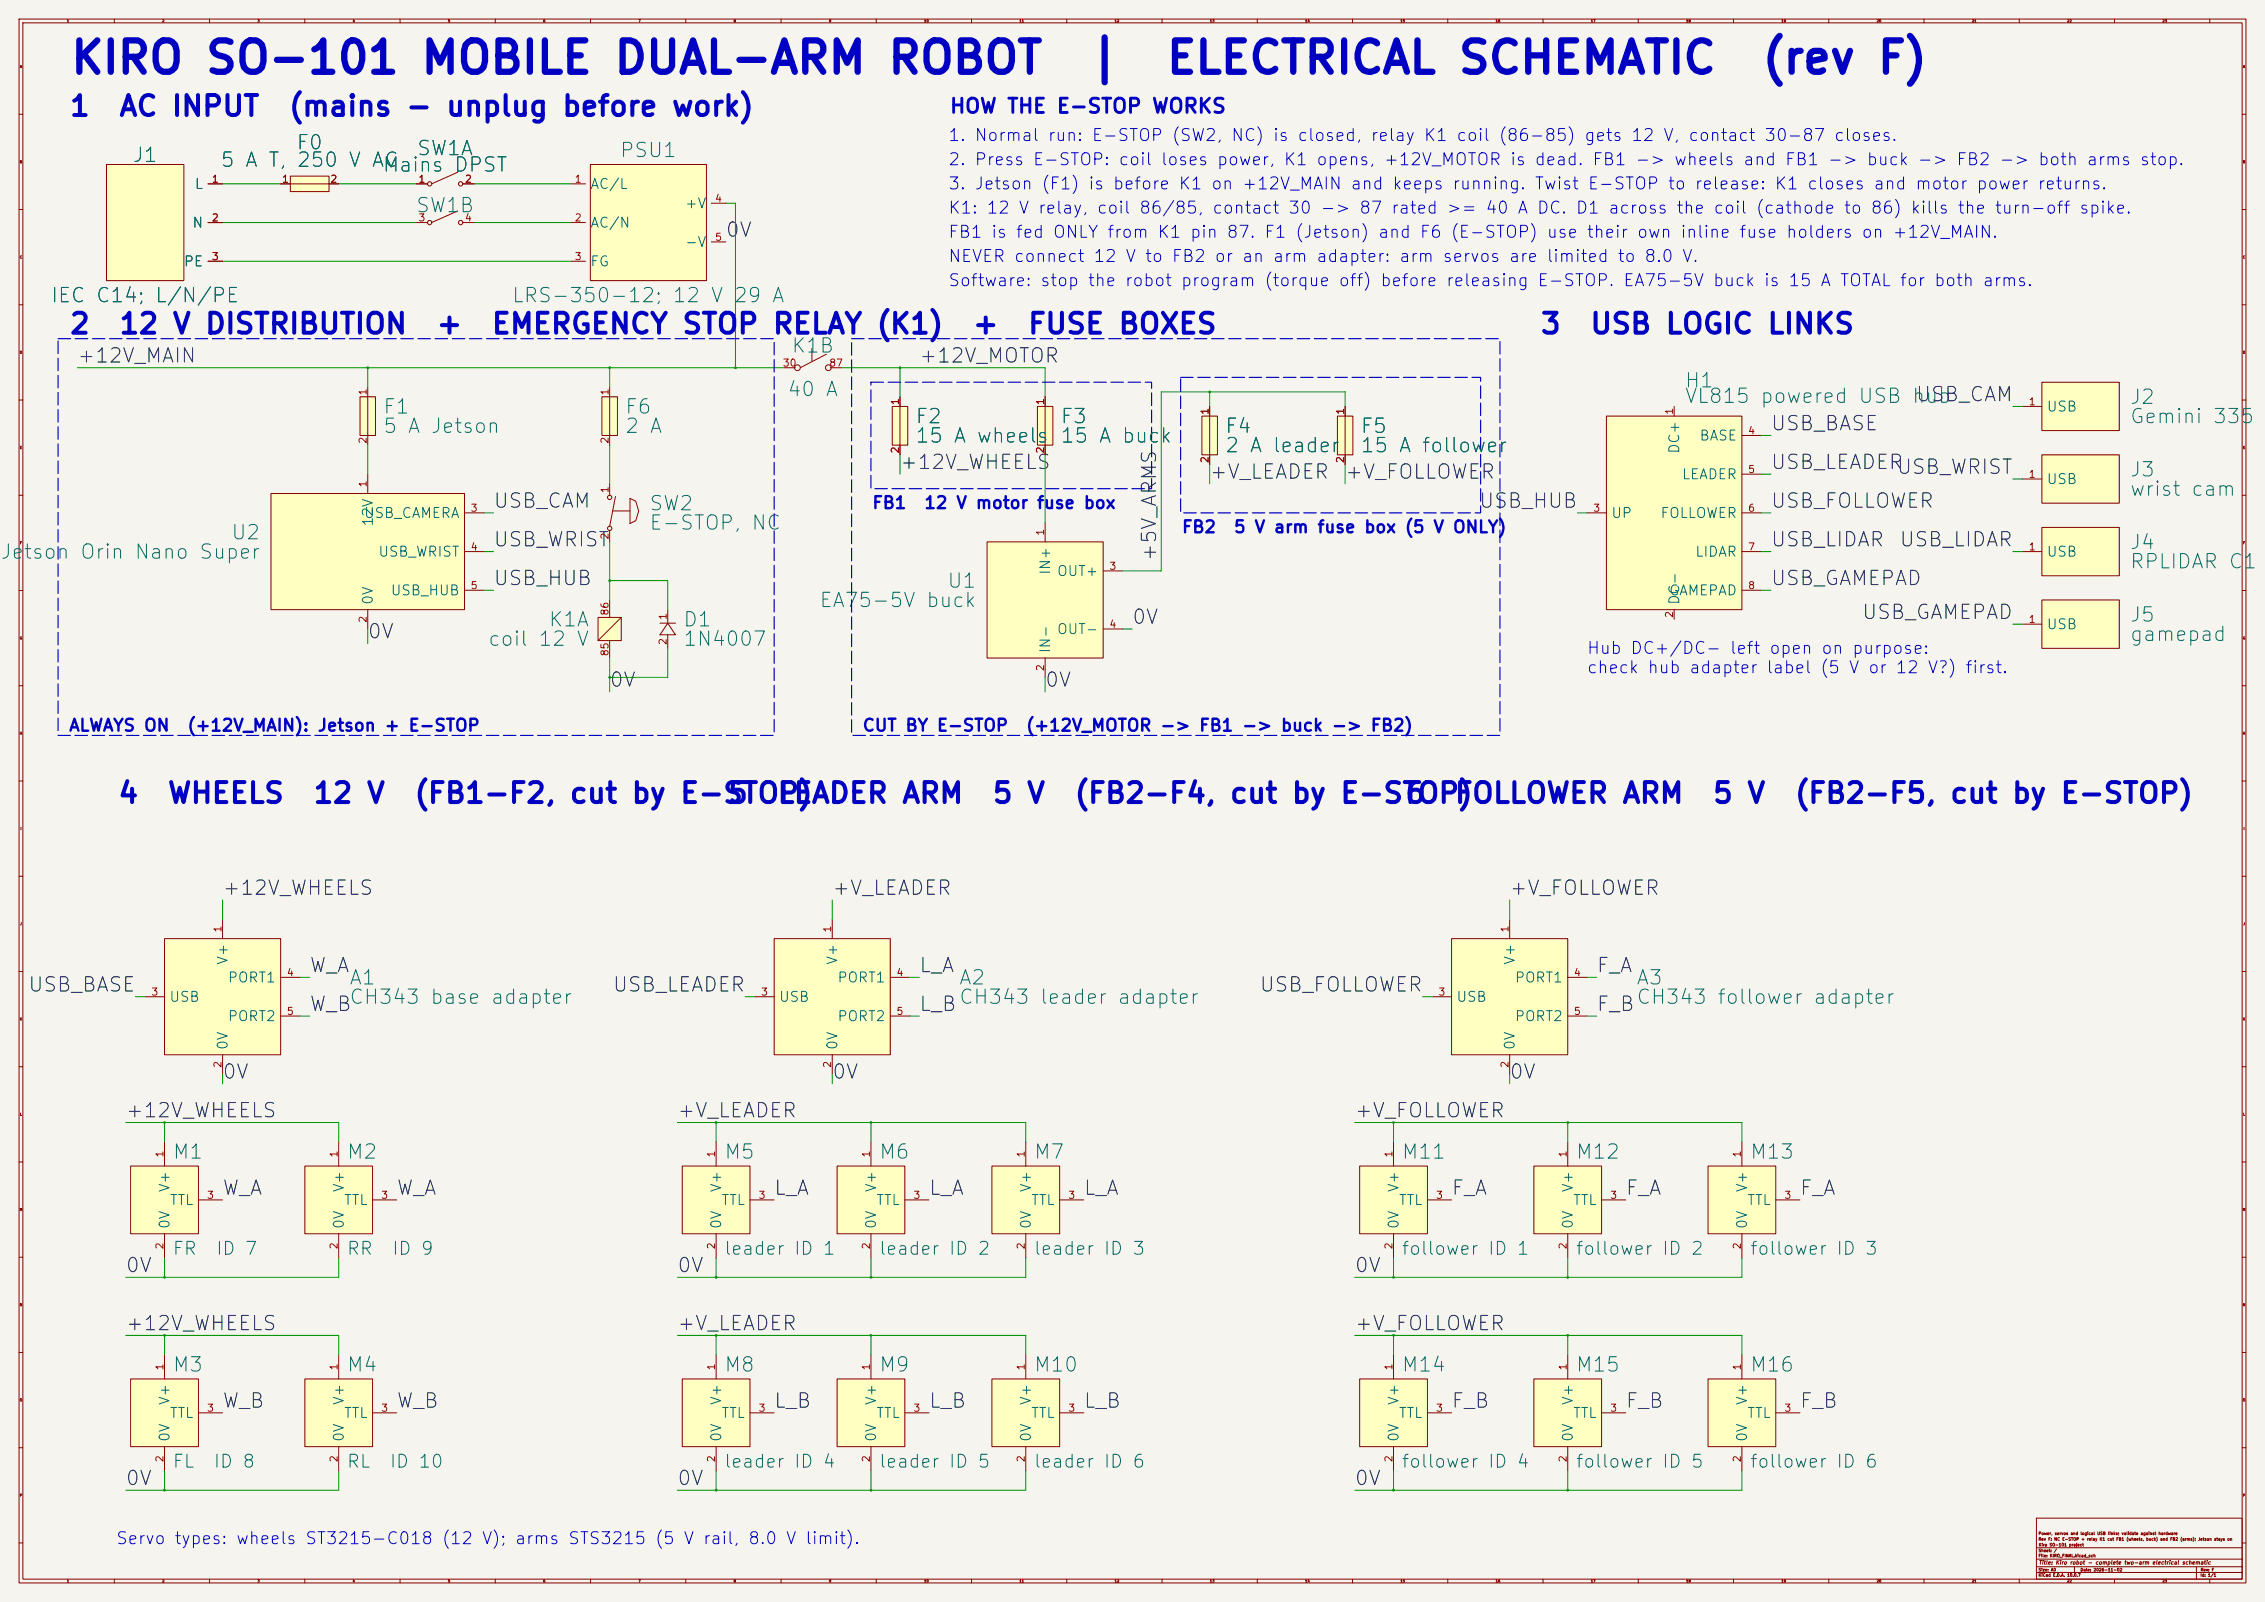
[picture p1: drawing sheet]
<svg xmlns="http://www.w3.org/2000/svg" width="1189mm" height="841mm" viewBox="0 0 1189 841" stroke-linecap="round" stroke-linejoin="round" font-family="sans-serif">
<defs><g id="words">
<g font-size="16.5" fill="#0000c2">
<text x="36" y="43">KIRO SO-101 MOBILE DUAL-ARM ROBOT</text>
<text x="570" y="43">|</text>
<text x="611" y="43">ELECTRICAL SCHEMATIC</text>
<text x="924" y="43">(rev F)</text>
</g>
<g font-size="10.5" fill="#0000c2">
<text x="36" y="64">1</text>
<text x="62" y="64">AC INPUT</text>
<text x="151" y="64">(mains - unplug before work)</text>
<text x="36" y="178">2</text>
<text x="62" y="178">12 V DISTRIBUTION</text>
<text x="228" y="178">+</text>
<text x="257" y="178">EMERGENCY STOP RELAY (K1)</text>
<text x="510" y="178">+</text>
<text x="539" y="178">FUSE BOXES</text>
<text x="808" y="178">3</text>
<text x="834" y="178">USB LOGIC LINKS</text>
<text x="61" y="424">4</text>
<text x="87" y="424">WHEELS</text>
<text x="164" y="424">12 V</text>
<text x="217" y="424">(FB1-F2, cut by E-STOP)</text>
<text x="381" y="424">5</text>
<text x="407" y="424">LEADER ARM</text>
<text x="520" y="424">5 V</text>
<text x="563" y="424">(FB2-F4, cut by E-STOP)</text>
<text x="737" y="424">6</text>
<text x="763" y="424">FOLLOWER ARM</text>
<text x="898" y="424">5 V</text>
<text x="941" y="424">(FB2-F5, cut by E-STOP)</text>
</g>
<text font-size="7.5" fill="#0000c2" x="498" y="61">HOW THE E-STOP WORKS</text>
<g font-size="7.5" fill="#006464">
<text x="155" y="80">F0</text>
<text x="218" y="83">SW1A</text>
<text x="69" y="87">J1</text>
<text x="115" y="90">5 A T, 250 V AC</text>
<text x="325" y="84">PSU1</text>
<text x="200" y="92">Mains DPST</text>
<text x="218" y="113">SW1B</text>
<text x="26" y="161">IEC C14; L/N/PE</text>
<text x="268" y="161">LRS-350-12; 12 V 29 A</text>
<text x="415" y="187">K1B</text>
<text x="413" y="210">40 A</text>
<text x="884" y="205">H1</text>
<text x="884" y="214">VL815 powered USB hub</text>
<text x="1118" y="214">J2</text>
<text x="201" y="219">F1</text>
<text x="328" y="219">F6</text>
<text x="480" y="224">F2</text>
<text x="556" y="224">F3</text>
<text x="1118" y="224">Gemini 335</text>
<text x="201" y="229">5 A Jetson</text>
<text x="328" y="229">2 A</text>
<text x="643" y="229">F4</text>
<text x="714" y="229">F5</text>
<text x="480" y="234">15 A wheels</text>
<text x="556" y="234">15 A buck</text>
<text x="643" y="239">2 A leader</text>
<text x="714" y="239">15 A follower</text>
<text x="1118" y="252">J3</text>
<text x="1118" y="262">wrist cam</text>
<text x="340" y="270">SW2</text>
<text x="340" y="280">E-STOP, NC</text>
<text x="121" y="285">U2</text>
<text x="1118" y="290">J4</text>
<text x="0" y="295">Jetson Orin Nano Super</text>
<text x="1118" y="300">RPLIDAR C1</text>
<text x="497" y="311">U1</text>
<text x="430" y="321">EA75-5V buck</text>
<text x="1118" y="328">J5</text>
<text x="287" y="331">K1A</text>
<text x="358" y="331">D1</text>
<text x="256" y="341">coil 12 V</text>
<text x="358" y="341">1N4007</text>
<text x="1118" y="338">gamepad</text>
<text x="183" y="519">A1</text>
<text x="503" y="519">A2</text>
<text x="858" y="519">A3</text>
<text x="183" y="529">CH343 base adapter</text>
<text x="503" y="529">CH343 leader adapter</text>
<text x="858" y="529">CH343 follower adapter</text>
<text x="90" y="610">M1</text>
<text x="182" y="610">M2</text>
<text x="380" y="610">M5</text>
<text x="461" y="610">M6</text>
<text x="542" y="610">M7</text>
<text x="735" y="610">M11</text>
<text x="827" y="610">M12</text>
<text x="918" y="610">M13</text>
<text x="90" y="722">M3</text>
<text x="182" y="722">M4</text>
<text x="380" y="722">M8</text>
<text x="461" y="722">M9</text>
<text x="542" y="722">M10</text>
<text x="735" y="722">M14</text>
<text x="827" y="722">M15</text>
<text x="918" y="722">M16</text>
</g>
<g font-size="7.5" fill="#0f0f0f">
<text x="380" y="126">0V</text>
<text x="40" y="192">+12V_MAIN</text>
<text x="482" y="192">+12V_MOTOR</text>
<text x="1005" y="213">USB_CAM</text>
<text x="929" y="228">USB_BASE</text>
<text x="472" y="248">+12V_WHEELS</text>
<text x="929" y="248">USB_LEADER</text>
<text x="995" y="251">USB_WRIST</text>
<text x="634" y="253">+V_LEADER</text>
<text x="705" y="253">+V_FOLLOWER</text>
<text x="258" y="269">USB_CAM</text>
<text x="776" y="269">USB_HUB</text>
<text x="929" y="269">USB_FOLLOWER</text>
<text x="258" y="289">USB_WRIST</text>
<text x="929" y="289">USB_LIDAR</text>
<text x="997" y="289">USB_LIDAR</text>
<text x="609" y="295" transform="rotate(-90 609 295)">+5V_ARMS</text>
<text x="258" y="309">USB_HUB</text>
<text x="929" y="309">USB_GAMEPAD</text>
<text x="594" y="329">0V</text>
<text x="977" y="327">USB_GAMEPAD</text>
<text x="192" y="337">0V</text>
<text x="319" y="362">0V</text>
<text x="548" y="362">0V</text>
<text x="116" y="472">+12V_WHEELS</text>
<text x="436" y="472">+V_LEADER</text>
<text x="792" y="472">+V_FOLLOWER</text>
<text x="162" y="512">W_A</text>
<text x="482" y="512">L_A</text>
<text x="838" y="512">F_A</text>
<text x="14" y="523">USB_BASE</text>
<text x="321" y="523">USB_LEADER</text>
<text x="661" y="523">USB_FOLLOWER</text>
<text x="162" y="533">W_B</text>
<text x="482" y="533">L_B</text>
<text x="838" y="533">F_B</text>
<text x="116" y="568">0V</text>
<text x="436" y="568">0V</text>
<text x="792" y="568">0V</text>
<text x="65" y="589">+12V_WHEELS</text>
<text x="355" y="589">+V_LEADER</text>
<text x="711" y="589">+V_FOLLOWER</text>
<text x="116" y="629">W_A</text>
<text x="208" y="629">W_A</text>
<text x="406" y="629">L_A</text>
<text x="487" y="629">L_A</text>
<text x="568" y="629">L_A</text>
<text x="761" y="629">F_A</text>
<text x="853" y="629">F_A</text>
<text x="944" y="629">F_A</text>
<text x="65" y="670">0V</text>
<text x="355" y="670">0V</text>
<text x="711" y="670">0V</text>
<text x="65" y="700">+12V_WHEELS</text>
<text x="355" y="700">+V_LEADER</text>
<text x="711" y="700">+V_FOLLOWER</text>
<text x="116" y="741">W_B</text>
<text x="208" y="741">W_B</text>
<text x="406" y="741">L_B</text>
<text x="487" y="741">L_B</text>
<text x="568" y="741">L_B</text>
<text x="761" y="741">F_B</text>
<text x="853" y="741">F_B</text>
<text x="944" y="741">F_B</text>
<text x="65" y="782">0V</text>
<text x="355" y="782">0V</text>
<text x="711" y="782">0V</text>
</g>
<g font-size="6.7" fill="#006464">
<text x="90" y="660">FR</text>
<text x="113" y="660">ID 7</text>
<text x="182" y="660">RR</text>
<text x="205" y="660">ID 9</text>
<text x="380" y="660">leader ID 1</text>
<text x="461" y="660">leader ID 2</text>
<text x="542" y="660">leader ID 3</text>
<text x="735" y="660">follower ID 1</text>
<text x="827" y="660">follower ID 2</text>
<text x="918" y="660">follower ID 3</text>
<text x="90" y="772">FL</text>
<text x="112" y="772">ID 8</text>
<text x="182" y="772">RL</text>
<text x="204" y="772">ID 10</text>
<text x="380" y="772">leader ID 4</text>
<text x="461" y="772">leader ID 5</text>
<text x="542" y="772">leader ID 6</text>
<text x="735" y="772">follower ID 4</text>
<text x="827" y="772">follower ID 5</text>
<text x="918" y="772">follower ID 6</text>
</g>
<g font-size="6.3" fill="#0000c2">
<text x="497" y="76">1. Normal run: E-STOP (SW2, NC) is closed, relay K1 coil (86-85) gets 12 V, contact 30-87 closes.</text>
<text x="497" y="88">2. Press E-STOP: coil loses power, K1 opens, +12V_MOTOR is dead. FB1 -&gt; wheels and FB1 -&gt; buck -&gt; FB2 -&gt; both arms stop.</text>
<text x="497" y="101">3. Jetson (F1) is before K1 on +12V_MAIN and keeps running. Twist E-STOP to release: K1 closes and motor power returns.</text>
<text x="497" y="114">K1: 12 V relay, coil 86/85, contact 30 -&gt; 87 rated &gt;= 40 A DC. D1 across the coil (cathode to 86) kills the turn-off spike.</text>
<text x="497" y="126">FB1 is fed ONLY from K1 pin 87. F1 (Jetson) and F6 (E-STOP) use their own inline fuse holders on +12V_MAIN.</text>
<text x="497" y="139">NEVER connect 12 V to FB2 or an arm adapter: arm servos are limited to 8.0 V.</text>
<text x="497" y="152">Software: stop the robot program (torque off) before releasing E-STOP. EA75-5V buck is 15 A TOTAL for both arms.</text>
<text x="457" y="269">FB1</text>
<text x="485" y="269">12 V motor fuse box</text>
<text x="620" y="281">FB2</text>
<text x="647" y="281">5 V arm fuse box (5 V ONLY)</text>
<text x="833" y="345">Hub DC+/DC- left open on purpose:</text>
<text x="833" y="355">check hub adapter label (5 V or 12 V?) first.</text>
<text x="36" y="386">ALWAYS ON</text>
<text x="98" y="386">(+12V_MAIN): Jetson + E-STOP</text>
<text x="452" y="386">CUT BY E-STOP</text>
<text x="538" y="386">(+12V_MOTOR -&gt; FB1 -&gt; buck -&gt; FB2)</text>
<text x="60" y="812">Servo types: wheels ST3215-C018 (12 V); arms STS3215 (5 V rail, 8.0 V limit).</text>
</g>
<g font-size="5.3" fill="#006464">
<text x="102" y="101">L</text>
<text x="309" y="101">AC/L</text>
<text x="359" y="111">+V</text>
<text x="101" y="121">N</text>
<text x="309" y="121">AC/N</text>
<text x="359" y="131">-V</text>
<text x="96" y="141">PE</text>
<text x="309" y="141">FG</text>
<text x="1074" y="217">USB</text>
<text x="892" y="233">BASE</text>
<text x="883" y="239" transform="rotate(-90 883 239)">DC+</text>
<text x="882" y="253">LEADER</text>
<text x="1074" y="255">USB</text>
<text x="191" y="273">USB_CAMERA</text>
<text x="845" y="273">UP</text>
<text x="871" y="273">FOLLOWER</text>
<text x="197" y="277" transform="rotate(-90 197 277)">12V</text>
<text x="198" y="294">USB_WRIST</text>
<text x="889" y="294">LIDAR</text>
<text x="1074" y="294">USB</text>
<text x="553" y="302" transform="rotate(-90 553 302)">IN+</text>
<text x="554" y="304">OUT+</text>
<text x="197" y="318" transform="rotate(-90 197 318)">0V</text>
<text x="205" y="314">USB_HUB</text>
<text x="876" y="314">GAMEPAD</text>
<text x="883" y="318" transform="rotate(-90 883 318)">DC-</text>
<text x="554" y="334">OUT-</text>
<text x="1074" y="332">USB</text>
<text x="553" y="343" transform="rotate(-90 553 343)">IN-</text>
<text x="121" y="507" transform="rotate(-90 121 507)">V+</text>
<text x="441" y="507" transform="rotate(-90 441 507)">V+</text>
<text x="796" y="507" transform="rotate(-90 796 507)">V+</text>
<text x="119" y="517">PORT1</text>
<text x="439" y="517">PORT1</text>
<text x="795" y="517">PORT1</text>
<text x="88" y="527">USB</text>
<text x="409" y="527">USB</text>
<text x="764" y="527">USB</text>
<text x="119" y="537">PORT2</text>
<text x="439" y="537">PORT2</text>
<text x="795" y="537">PORT2</text>
<text x="121" y="552" transform="rotate(-90 121 552)">0V</text>
<text x="441" y="552" transform="rotate(-90 441 552)">0V</text>
<text x="796" y="552" transform="rotate(-90 796 552)">0V</text>
<text x="90" y="626" transform="rotate(-90 90 626)">V+</text>
<text x="182" y="626" transform="rotate(-90 182 626)">V+</text>
<text x="380" y="626" transform="rotate(-90 380 626)">V+</text>
<text x="461" y="626" transform="rotate(-90 461 626)">V+</text>
<text x="542" y="626" transform="rotate(-90 542 626)">V+</text>
<text x="736" y="626" transform="rotate(-90 736 626)">V+</text>
<text x="827" y="626" transform="rotate(-90 827 626)">V+</text>
<text x="918" y="626" transform="rotate(-90 918 626)">V+</text>
<text x="89" y="634">TTL</text>
<text x="180" y="634">TTL</text>
<text x="378" y="634">TTL</text>
<text x="460" y="634">TTL</text>
<text x="541" y="634">TTL</text>
<text x="734" y="634">TTL</text>
<text x="825" y="634">TTL</text>
<text x="917" y="634">TTL</text>
<text x="90" y="646" transform="rotate(-90 90 646)">0V</text>
<text x="182" y="646" transform="rotate(-90 182 646)">0V</text>
<text x="380" y="646" transform="rotate(-90 380 646)">0V</text>
<text x="461" y="646" transform="rotate(-90 461 646)">0V</text>
<text x="542" y="646" transform="rotate(-90 542 646)">0V</text>
<text x="736" y="646" transform="rotate(-90 736 646)">0V</text>
<text x="827" y="646" transform="rotate(-90 827 646)">0V</text>
<text x="918" y="646" transform="rotate(-90 918 646)">0V</text>
<text x="90" y="738" transform="rotate(-90 90 738)">V+</text>
<text x="182" y="738" transform="rotate(-90 182 738)">V+</text>
<text x="380" y="738" transform="rotate(-90 380 738)">V+</text>
<text x="461" y="738" transform="rotate(-90 461 738)">V+</text>
<text x="542" y="738" transform="rotate(-90 542 738)">V+</text>
<text x="736" y="738" transform="rotate(-90 736 738)">V+</text>
<text x="827" y="738" transform="rotate(-90 827 738)">V+</text>
<text x="918" y="738" transform="rotate(-90 918 738)">V+</text>
<text x="89" y="746">TTL</text>
<text x="180" y="746">TTL</text>
<text x="378" y="746">TTL</text>
<text x="460" y="746">TTL</text>
<text x="541" y="746">TTL</text>
<text x="734" y="746">TTL</text>
<text x="825" y="746">TTL</text>
<text x="917" y="746">TTL</text>
<text x="90" y="757" transform="rotate(-90 90 757)">0V</text>
<text x="182" y="757" transform="rotate(-90 182 757)">0V</text>
<text x="380" y="757" transform="rotate(-90 380 757)">0V</text>
<text x="461" y="757" transform="rotate(-90 461 757)">0V</text>
<text x="542" y="757" transform="rotate(-90 542 757)">0V</text>
<text x="736" y="757" transform="rotate(-90 736 757)">0V</text>
<text x="827" y="757" transform="rotate(-90 827 757)">0V</text>
<text x="918" y="757" transform="rotate(-90 918 757)">0V</text>
</g>
<g font-size="3.8" fill="#a90000">
<text x="111" y="97">1</text>
<text x="148" y="97">1</text>
<text x="173" y="97">2</text>
<text x="219" y="97">1</text>
<text x="244" y="97">2</text>
<text x="301" y="97">1</text>
<text x="375" y="107">4</text>
<text x="111" y="117">2</text>
<text x="219" y="117">3</text>
<text x="244" y="117">4</text>
<text x="301" y="117">2</text>
<text x="375" y="127">5</text>
<text x="111" y="137">3</text>
<text x="301" y="137">3</text>
<text x="411" y="193">30</text>
<text x="435" y="193">87</text>
<text x="193" y="208" transform="rotate(-90 193 208)">1</text>
<text x="320" y="208" transform="rotate(-90 320 208)">1</text>
<text x="473" y="213" transform="rotate(-90 473 213)">1</text>
<text x="549" y="213" transform="rotate(-90 549 213)">1</text>
<text x="1065" y="214">1</text>
<text x="635" y="218" transform="rotate(-90 635 218)">1</text>
<text x="706" y="218" transform="rotate(-90 706 218)">1</text>
<text x="879" y="218" transform="rotate(-90 879 218)">1</text>
<text x="193" y="233" transform="rotate(-90 193 233)">2</text>
<text x="320" y="233" transform="rotate(-90 320 233)">2</text>
<text x="917" y="229">4</text>
<text x="473" y="238" transform="rotate(-90 473 238)">2</text>
<text x="549" y="238" transform="rotate(-90 549 238)">2</text>
<text x="635" y="243" transform="rotate(-90 635 243)">2</text>
<text x="706" y="243" transform="rotate(-90 706 243)">2</text>
<text x="917" y="249">5</text>
<text x="1065" y="252">1</text>
<text x="193" y="256" transform="rotate(-90 193 256)">1</text>
<text x="320" y="259" transform="rotate(-90 320 259)">1</text>
<text x="247" y="270">3</text>
<text x="836" y="270">3</text>
<text x="917" y="270">6</text>
<text x="549" y="282" transform="rotate(-90 549 282)">1</text>
<text x="320" y="284" transform="rotate(-90 320 284)">2</text>
<text x="247" y="290">4</text>
<text x="917" y="290">7</text>
<text x="1065" y="290">1</text>
<text x="582" y="300">3</text>
<text x="247" y="310">5</text>
<text x="917" y="310">8</text>
<text x="320" y="323" transform="rotate(-90 320 323)">86</text>
<text x="193" y="327" transform="rotate(-90 193 327)">2</text>
<text x="351" y="326" transform="rotate(-90 351 326)">1</text>
<text x="879" y="325" transform="rotate(-90 879 325)">2</text>
<text x="1065" y="328">1</text>
<text x="582" y="331">4</text>
<text x="351" y="339" transform="rotate(-90 351 339)">2</text>
<text x="320" y="345" transform="rotate(-90 320 345)">85</text>
<text x="549" y="353" transform="rotate(-90 549 353)">2</text>
<text x="117" y="490" transform="rotate(-90 117 490)">1</text>
<text x="437" y="490" transform="rotate(-90 437 490)">1</text>
<text x="793" y="490" transform="rotate(-90 793 490)">1</text>
<text x="150" y="513">4</text>
<text x="470" y="513">4</text>
<text x="826" y="513">4</text>
<text x="79" y="524">3</text>
<text x="399" y="524">3</text>
<text x="755" y="524">3</text>
<text x="150" y="534">5</text>
<text x="470" y="534">5</text>
<text x="826" y="534">5</text>
<text x="117" y="561" transform="rotate(-90 117 561)">2</text>
<text x="437" y="561" transform="rotate(-90 437 561)">2</text>
<text x="793" y="561" transform="rotate(-90 793 561)">2</text>
<text x="87" y="608" transform="rotate(-90 87 608)">1</text>
<text x="178" y="608" transform="rotate(-90 178 608)">1</text>
<text x="376" y="608" transform="rotate(-90 376 608)">1</text>
<text x="458" y="608" transform="rotate(-90 458 608)">1</text>
<text x="539" y="608" transform="rotate(-90 539 608)">1</text>
<text x="732" y="608" transform="rotate(-90 732 608)">1</text>
<text x="823" y="608" transform="rotate(-90 823 608)">1</text>
<text x="915" y="608" transform="rotate(-90 915 608)">1</text>
<text x="108" y="630">3</text>
<text x="200" y="630">3</text>
<text x="398" y="630">3</text>
<text x="479" y="630">3</text>
<text x="560" y="630">3</text>
<text x="753" y="630">3</text>
<text x="845" y="630">3</text>
<text x="936" y="630">3</text>
<text x="87" y="656" transform="rotate(-90 87 656)">2</text>
<text x="178" y="656" transform="rotate(-90 178 656)">2</text>
<text x="376" y="656" transform="rotate(-90 376 656)">2</text>
<text x="458" y="656" transform="rotate(-90 458 656)">2</text>
<text x="539" y="656" transform="rotate(-90 539 656)">2</text>
<text x="732" y="656" transform="rotate(-90 732 656)">2</text>
<text x="823" y="656" transform="rotate(-90 823 656)">2</text>
<text x="915" y="656" transform="rotate(-90 915 656)">2</text>
<text x="87" y="720" transform="rotate(-90 87 720)">1</text>
<text x="178" y="720" transform="rotate(-90 178 720)">1</text>
<text x="376" y="720" transform="rotate(-90 376 720)">1</text>
<text x="458" y="720" transform="rotate(-90 458 720)">1</text>
<text x="539" y="720" transform="rotate(-90 539 720)">1</text>
<text x="732" y="720" transform="rotate(-90 732 720)">1</text>
<text x="823" y="720" transform="rotate(-90 823 720)">1</text>
<text x="915" y="720" transform="rotate(-90 915 720)">1</text>
<text x="108" y="742">3</text>
<text x="200" y="742">3</text>
<text x="398" y="742">3</text>
<text x="479" y="742">3</text>
<text x="560" y="742">3</text>
<text x="753" y="742">3</text>
<text x="845" y="742">3</text>
<text x="936" y="742">3</text>
<text x="87" y="768" transform="rotate(-90 87 768)">2</text>
<text x="178" y="768" transform="rotate(-90 178 768)">2</text>
<text x="376" y="768" transform="rotate(-90 376 768)">2</text>
<text x="458" y="768" transform="rotate(-90 458 768)">2</text>
<text x="539" y="768" transform="rotate(-90 539 768)">2</text>
<text x="732" y="768" transform="rotate(-90 732 768)">2</text>
<text x="823" y="768" transform="rotate(-90 823 768)">2</text>
<text x="915" y="768" transform="rotate(-90 915 768)">2</text>
</g>
<text font-size="2" fill="#840000" x="1070" y="822">Title: Kiro robot - complete two-arm electrical schematic</text>
<g font-size="1.5" fill="#840000">
<text x="1070" y="809">Rev F: NC E-STOP + relay K1 cut FB1 (wheels, buck) and FB2 (arms); Jetson stays on</text>
<text x="1070" y="806">Power, servos and logical USB links; validate against hardware</text>
<text x="1070" y="815">Sheet: /</text>
<text x="1070" y="812">Kiro SO-101 project</text>
<text x="1070" y="818">File: KIRO_FINAL.kicad_sch</text>
<text x="1070" y="825">Size: A0</text>
<text x="1092" y="825">Date: 2026-11-02</text>
<text x="1155" y="825">Rev: F</text>
<text x="1070" y="828">KiCad E.D.A. 10.0.7</text>
<text x="1155" y="828">Id: 1/1</text>
</g>
<g font-size="1.3" fill="#840000">
<text x="35" y="12">1</text>
<text x="85" y="12">2</text>
<text x="135" y="12">3</text>
<text x="185" y="12">4</text>
<text x="235" y="12">5</text>
<text x="285" y="12">6</text>
<text x="335" y="12">7</text>
<text x="385" y="12">8</text>
<text x="435" y="12">9</text>
<text x="485" y="12">10</text>
<text x="535" y="12">11</text>
<text x="585" y="12">12</text>
<text x="635" y="12">13</text>
<text x="685" y="12">14</text>
<text x="735" y="12">15</text>
<text x="785" y="12">16</text>
<text x="835" y="12">17</text>
<text x="885" y="12">18</text>
<text x="935" y="12">19</text>
<text x="985" y="12">20</text>
<text x="1035" y="12">21</text>
<text x="1085" y="12">22</text>
<text x="1135" y="12">23</text>
<text x="10" y="36">A</text>
<text x="1177" y="36">A</text>
<text x="10" y="86">B</text>
<text x="1177" y="86">B</text>
<text x="10" y="136">C</text>
<text x="1177" y="136">C</text>
<text x="10" y="186">D</text>
<text x="1177" y="186">D</text>
<text x="10" y="236">E</text>
<text x="1177" y="236">E</text>
<text x="10" y="286">F</text>
<text x="1177" y="286">F</text>
<text x="10" y="336">G</text>
<text x="1177" y="336">G</text>
<text x="10" y="386">H</text>
<text x="1177" y="386">H</text>
<text x="11" y="436">I</text>
<text x="1178" y="436">I</text>
<text x="10" y="486">J</text>
<text x="1177" y="486">J</text>
<text x="10" y="536">K</text>
<text x="1177" y="536">K</text>
<text x="10" y="586">L</text>
<text x="1177" y="586">L</text>
<text x="10" y="636">M</text>
<text x="1177" y="636">M</text>
<text x="10" y="686">N</text>
<text x="1177" y="686">N</text>
<text x="10" y="736">O</text>
<text x="1177" y="736">O</text>
<text x="10" y="786">P</text>
<text x="1177" y="786">P</text>
<text x="35" y="831">1</text>
<text x="85" y="831">2</text>
<text x="135" y="831">3</text>
<text x="185" y="831">4</text>
<text x="235" y="831">5</text>
<text x="285" y="831">6</text>
<text x="335" y="831">7</text>
<text x="385" y="831">8</text>
<text x="435" y="831">9</text>
<text x="485" y="831">10</text>
<text x="535" y="831">11</text>
<text x="585" y="831">12</text>
<text x="635" y="831">13</text>
<text x="685" y="831">14</text>
<text x="735" y="831">15</text>
<text x="785" y="831">16</text>
<text x="835" y="831">17</text>
<text x="885" y="831">18</text>
<text x="935" y="831">19</text>
<text x="985" y="831">20</text>
<text x="1035" y="831">21</text>
<text x="1085" y="831">22</text>
<text x="1135" y="831">23</text>
</g>
</g></defs>
<path d="M0 0h1189v841h-1189z" fill="#f5f4ef" stroke="#f5f4ef" stroke-width=".52"/>
<g fill="none" stroke="#840000" stroke-width=".52">
<path d="M10 10h1169v821h-1169zM12 12h1165v817h-1165zM60 10v2M110 10v2M160 10v2M210 10v2M260 10v2M310 10v2M360 10v2M410 10v2M460 10v2M510 10v2"/>
<path d="M560 10v2M610 10v2M660 10v2M710 10v2M760 10v2M810 10v2M860 10v2M910 10v2M960 10v2M1010 10v2M1060 10v2M1110 10v2"/>
<path d="M1160 10v2M10 60h2M1177 60h2M10 110h2M1177 110h2M10 160h2M1177 160h2M10 210h2M1177 210h2M10 260h2M1177 260h2M10 310h2"/>
<path d="M1177 310h2M10 360h2M1177 360h2M10 410h2M1177 410h2M10 460h2M1177 460h2M10 510h2M1177 510h2M10 560h2M1177 560h2M10 610h2"/>
<path d="M1177 610h2M10 660h2M1177 660h2M10 710h2M1177 710h2M10 760h2M1177 760h2M1069 797h108v32h-108zM10 810h2M1069 818h108M1069 812h108M1177 810h2"/>
<path d="M60 829v2M110 829v2M160 829v2M210 829v2M260 829v2M310 829v2M360 829v2M410 829v2M460 829v2M510 829v2M560 829v2M610 829v2"/>
<path d="M660 829v2M710 829v2M760 829v2M810 829v2M860 829v2M910 829v2M960 829v2M1010 829v2M1060 829v2M1069 825h108M1069 822h108M1089 822v3"/>
<path d="M1110 829v2M1153 822v7M1160 829v2"/>
</g>
<path d="M631 218h8v21h-8z" fill="#ffffc2"/>
<path d="M631 218h8v21h-8zM635 213v31" fill="none" stroke="#840000" stroke-width=".52"/>
<path d="M521 612h35v36h-35z" fill="#ffffc2"/>
<path d="M538 599v13M521 612h35v36h-35zM556 630h13M538 648v12" fill="none" stroke="#840000" stroke-width=".52"/>
<path d="M56 86h41v61h-41z" fill="#ffffc2"/>
<path d="M56 86h41v61h-41zM109 97h8M109 117h8M109 137h8" fill="none" stroke="#840000" stroke-width=".52"/>
<path d="M702 218h8v21h-8z" fill="#ffffc2"/>
<path d="M702 218h8v21h-8zM706 213v31" fill="none" stroke="#840000" stroke-width=".52"/>
<path d="M843 218h71v102h-71z" fill="#ffffc2"/>
<path d="M843 218h71v102h-71zM879 213v5M914 229h11M914 249h11M833 269h10M914 269h11M914 290h11M914 310h11M879 320v5" fill="none" stroke="#840000" stroke-width=".52"/>
<path d="M358 612h36v36h-36z" fill="#ffffc2"/>
<path d="M376 599v13M358 612h36v36h-36zM394 630h12M376 648v12" fill="none" stroke="#840000" stroke-width=".52"/>
<path d="M310 86h61v61h-61z" fill="#ffffc2"/>
<path d="M300 97h7M310 86h61v61h-61zM300 117h7M373 107h8M300 137h7M373 127h8" fill="none" stroke="#840000" stroke-width=".52"/>
<path d="M358 724h36v35h-36z" fill="#ffffc2"/>
<path d="M376 711v13M358 724h36v35h-36zM376 759v13M394 742h12" fill="none" stroke="#840000" stroke-width=".52"/>
<path d="M152 92h21v9h-21z" fill="#ffffc2"/>
<path d="M147 97h31M152 92h21v9h-21z" fill="none" stroke="#840000" stroke-width=".52"/>
<path d="M314 324h12v12h-12z" fill="#ffffc2"/>
<path d="M320 315v9M314 324h12v12h-12zM320 336v9M326 324l-12 12" fill="none" stroke="#840000" stroke-width=".52"/>
<path d="M439 724h36v35h-36z" fill="#ffffc2"/>
<path d="M457 711v13M439 724h36v35h-36zM457 759v13M475 742h13" fill="none" stroke="#840000" stroke-width=".52"/>
<path d="M160 724h36v35h-36z" fill="#ffffc2"/>
<path d="M178 711v13M160 724h36v35h-36zM178 759v13M196 742h12" fill="none" stroke="#840000" stroke-width=".52"/>
<path d="M1072 201h41v25h-41z" fill="#ffffc2"/>
<path d="M1062 213h10M1072 201h41v25h-41z" fill="none" stroke="#840000" stroke-width=".52"/>
<path d="M1072 239h41v25h-41z" fill="#ffffc2"/>
<path d="M1072 239h41v25h-41zM1062 251h10" fill="none" stroke="#840000" stroke-width=".52"/>
<path d="M142 259h102v61h-102z" fill="#ffffc2"/>
<path d="M142 259h102v61h-102zM193 249v10M244 269h10M244 290h10M244 310h10M193 320v10" fill="none" stroke="#840000" stroke-width=".52"/>
<path d="M1072 277h41v25h-41z" fill="#ffffc2"/>
<path d="M1072 277h41v25h-41zM1062 290h10" fill="none" stroke="#840000" stroke-width=".52"/>
<path d="M1072 315h41v25h-41z" fill="#ffffc2"/>
<path d="M1072 315h41v25h-41zM1062 328h10" fill="none" stroke="#840000" stroke-width=".52"/>
<path d="M189 208h8v21h-8z" fill="#ffffc2"/>
<g fill="none" stroke="#840000" stroke-width=".52">
<path d="M218 97h7M240 90l-13 7M243 97h6M411 193h7M426 183v6M434 186l-14 7M436 193h6M189 208h8v21h-8zM193 203v31"/>
<circle cx="226" cy="97" r="1.1"/>
<circle cx="242" cy="97" r="1.1"/>
<circle cx="419" cy="193" r="1.5"/>
<circle cx="435" cy="193" r="1.5"/>
</g>
<path d="M69 724h35v35h-35z" fill="#ffffc2"/>
<path d="M86 711v13M69 724h35v35h-35zM86 759v13M104 742h13" fill="none" stroke="#840000" stroke-width=".52"/>
<path d="M160 612h36v36h-36z" fill="#ffffc2"/>
<path d="M178 599v13M160 612h36v36h-36zM196 630h12M178 648v12" fill="none" stroke="#840000" stroke-width=".52"/>
<path d="M805 724h36v35h-36z" fill="#ffffc2"/>
<g fill="none" stroke="#840000" stroke-width=".52">
<path d="M218 117h7M240 111l-13 6M243 117h6M823 711v13M805 724h36v35h-36zM823 759v13M841 742h12"/>
<circle cx="226" cy="117" r="1.1"/>
<circle cx="242" cy="117" r="1.1"/>
</g>
<path d="M518 284h61v61h-61z" fill="#ffffc2"/>
<g fill="none" stroke="#840000" stroke-width=".52">
<path d="M320 254v6M320 278v6M322 268h9M323 261l-3 15M331 262l3 1 1 5-1 5-3 2zM549 274v10M518 284h61v61h-61zM579 300h10M579 330h10M549 345v11"/>
<circle cx="320" cy="277" r="1.1"/>
<circle cx="320" cy="261" r="1.1"/>
</g>
<path d="M545 213h8v21h-8z" fill="#ffffc2"/>
<path d="M545 213h8v21h-8zM549 208v31" fill="none" stroke="#840000" stroke-width=".52"/>
<path d="M762 493h61v61h-61z" fill="#ffffc2"/>
<path d="M346 327h9M351 327l4 6h-9zM351 320v7M351 333v7M762 493h61v61h-61zM792 483v10M823 513h10M752 523h10M823 533h10M792 554v10" fill="none" stroke="#840000" stroke-width=".52"/>
<path d="M69 612h35v36h-35z" fill="#ffffc2"/>
<path d="M86 599v13M69 612h35v36h-35zM104 630h13M86 648v12" fill="none" stroke="#840000" stroke-width=".52"/>
<path d="M897 612h35v36h-35z" fill="#ffffc2"/>
<path d="M914 599v13M897 612h35v36h-35zM932 630h13M914 648v12" fill="none" stroke="#840000" stroke-width=".52"/>
<path d="M714 724h35v35h-35z" fill="#ffffc2"/>
<path d="M732 711v13M714 724h35v35h-35zM732 759v13M749 742h13" fill="none" stroke="#840000" stroke-width=".52"/>
<path d="M86 493h61v61h-61z" fill="#ffffc2"/>
<path d="M86 493h61v61h-61zM117 483v10M147 513h10M76 523h10M147 533h10M117 554v10" fill="none" stroke="#840000" stroke-width=".52"/>
<path d="M897 724h35v35h-35z" fill="#ffffc2"/>
<path d="M914 711v13M897 724h35v35h-35zM914 759v13M932 742h13" fill="none" stroke="#840000" stroke-width=".52"/>
<path d="M805 612h36v36h-36z" fill="#ffffc2"/>
<path d="M823 599v13M805 612h36v36h-36zM841 630h12M823 648v12" fill="none" stroke="#840000" stroke-width=".52"/>
<path d="M316 208h8v21h-8z" fill="#ffffc2"/>
<path d="M316 208h8v21h-8zM320 203v31" fill="none" stroke="#840000" stroke-width=".52"/>
<path d="M714 612h35v36h-35z" fill="#ffffc2"/>
<path d="M732 599v13M714 612h35v36h-35zM749 630h13M732 648v12" fill="none" stroke="#840000" stroke-width=".52"/>
<path d="M406 493h61v61h-61z" fill="#ffffc2"/>
<path d="M406 493h61v61h-61zM437 483v10M467 513h11M396 523h10M467 533h11M437 554v10" fill="none" stroke="#840000" stroke-width=".52"/>
<path d="M521 724h35v35h-35z" fill="#ffffc2"/>
<path d="M538 711v13M521 724h35v35h-35zM538 759v13M556 742h13" fill="none" stroke="#840000" stroke-width=".52"/>
<path d="M439 612h36v36h-36z" fill="#ffffc2"/>
<path d="M457 599v13M439 612h36v36h-36zM475 630h13M457 648v12" fill="none" stroke="#840000" stroke-width=".52"/>
<path d="M468 213h9v21h-9z" fill="#ffffc2"/>
<g fill="none" stroke="#840000" stroke-width=".52">
<path d="M109 97h8M147 97h5M173 97h5M218 97h7M243 97h6M109 117h8M109 137h8M468 213h9v21h-9zM472 208v31M549 208v5M635 213v5M706 213v5"/>
<path d="M549 234v5M635 239v5M706 239v5"/>
</g>
<g fill="none" stroke="#009600" stroke-width=".52">
<path d="M117 97h30M178 97h40M249 97h51M117 117h101M249 117h51M381 107h5v86M117 137h183M41 193h370M193 193v10M320 193v10M442 193h107v15M472 193v15"/>
<path d="M635 206v7M706 213v-7h-96v94h-21M1057 213h5M193 234v15M320 234v20M472 239v10M549 239v35M925 229h5M635 244v10M706 244v10M925 249h5M1057 251h5"/>
<path d="M254 269h5M828 269h5M925 269h5M254 290h5M320 284v31M925 290h5M1057 290h5M254 310h5M320 305h31v15M925 310h5M193 330v8M589 330h5"/>
<path d="M1057 328h5M320 345v18M351 340v16h-31M549 356v7M117 472v11M437 472v11M792 472v11M157 513h6M478 513h5M833 513h5M71 523h5M157 533h6"/>
<path d="M391 523h5M478 533h5M747 523h5M833 533h5M117 564v5M437 564v5M792 564v5M66 589h112v10M86 589v10M356 589h182v10M376 589v10M457 589v10"/>
<path d="M711 589h203v10M732 589v10M823 589v10M86 660v11M178 660v11h-112M376 660v11M457 660v11M538 660v11h-182M732 660v11M823 660v11M914 660v11h-203M66 701h112v10"/>
<path d="M86 701v10M356 701h182v10M376 701v10M457 701v10M711 701h203v10M732 701v10M823 701v10M86 772v10M178 772v10h-112M376 772v10M457 772v10M538 772v10h-182"/>
<path d="M732 772v10M823 772v10M914 772v10h-203"/>
</g>
<path d="M30 178h376v208h-376zM447 178h340v208h-340zM620 198h157v71h-157zM457 201h148v56h-148z" fill="none" stroke="#0000c2" stroke-width=".6" stroke-dasharray="6.6 2.4"/>
<g fill="#009600" stroke="#009600" stroke-width=".52">
<circle cx="320" cy="305" r=".5"/>
<circle cx="320" cy="356" r=".5"/>
<circle cx="386" cy="193" r=".5"/>
<circle cx="193" cy="193" r=".5"/>
<circle cx="320" cy="193" r=".5"/>
<circle cx="472" cy="193" r=".5"/>
<circle cx="635" cy="206" r=".5"/>
<circle cx="86" cy="589" r=".5"/>
<circle cx="86" cy="671" r=".5"/>
<circle cx="86" cy="701" r=".5"/>
<circle cx="86" cy="782" r=".5"/>
<circle cx="376" cy="701" r=".5"/>
<circle cx="376" cy="782" r=".5"/>
<circle cx="457" cy="671" r=".5"/>
<circle cx="457" cy="701" r=".5"/>
<circle cx="457" cy="782" r=".5"/>
<circle cx="457" cy="589" r=".5"/>
<circle cx="376" cy="589" r=".5"/>
<circle cx="376" cy="671" r=".5"/>
<circle cx="823" cy="589" r=".5"/>
<circle cx="823" cy="782" r=".5"/>
<circle cx="732" cy="782" r=".5"/>
<circle cx="732" cy="701" r=".5"/>
<circle cx="823" cy="701" r=".5"/>
<circle cx="823" cy="671" r=".5"/>
<circle cx="732" cy="671" r=".5"/>
<circle cx="732" cy="589" r=".5"/>
</g>
<use href="#words"/>
</svg>
